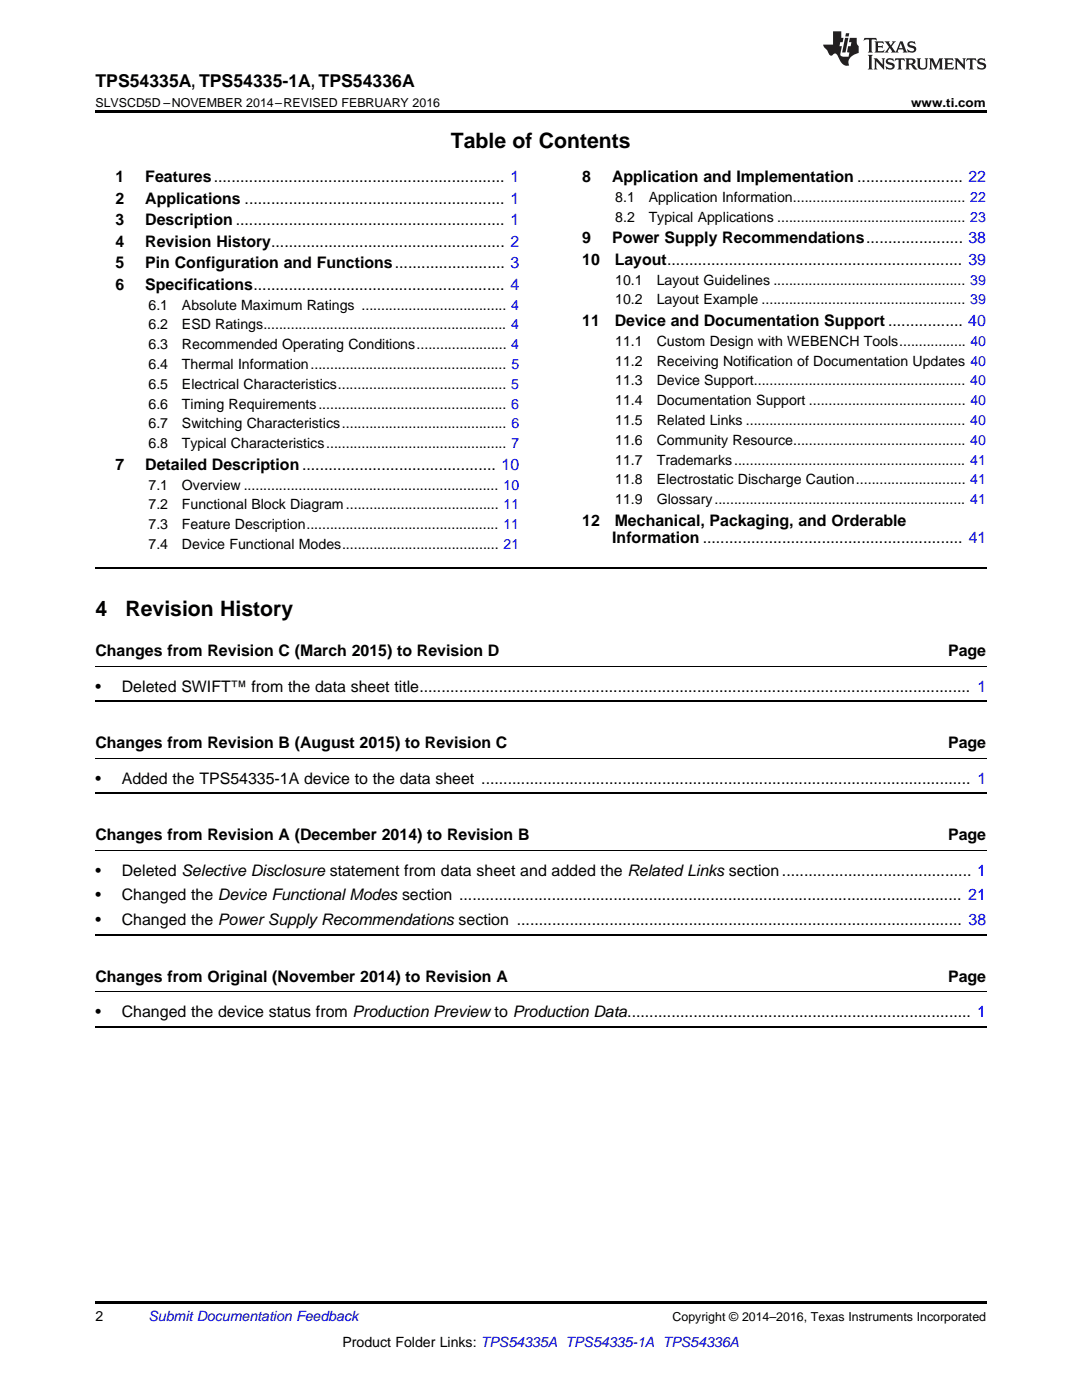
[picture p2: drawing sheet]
<svg xmlns="http://www.w3.org/2000/svg" width="216mm" height="279mm" viewBox="0 0 216 279" stroke-linecap="round" stroke-linejoin="round" font-family="sans-serif">
<defs><g id="words">
<g font-size="4.2">
<text x="90" y="29.6">Table of Contents</text>
<text x="19" y="122.9">4</text>
<text x="25" y="122.9">Revision History</text>
</g>
<text font-size="3.5" x="19" y="17.3">TPS54335A, TPS54335-1A, TPS54336A</text>
<g font-size="3.2">
<text x="23" y="36.3">1</text>
<text x="23" y="40.6">2</text>
<text x="29" y="36.3">Features.................................................................. 1</text>
<text x="29" y="40.6">Applications ........................................................... 1</text>
<text x="116.2" y="36.3">8</text>
<text x="122.1" y="36.3">Application and Implementation ........................ 22</text>
<text x="23" y="44.9">3</text>
<text x="29" y="44.9">Description ............................................................. 1</text>
<text x="23" y="49.2">4</text>
<text x="23" y="53.6">5</text>
<text x="29" y="49.2">Revision History..................................................... 2</text>
<text x="29" y="53.6">Pin Configuration and Functions......................... 3</text>
<text x="116.2" y="48.5">9</text>
<text x="116.2" y="52.8">10</text>
<text x="122.1" y="48.5">Power Supply Recommendations...................... 38</text>
<text x="122.7" y="52.8">Layout................................................................... 39</text>
<text x="23" y="57.9">6</text>
<text x="29" y="57.9">Specifications......................................................... 4</text>
<text x="116.2" y="65.1">11</text>
<text x="122.7" y="65.1">Device and Documentation Support ................. 40</text>
<text x="23" y="93.8">7</text>
<text x="29" y="93.8">Detailed Description............................................ 10</text>
<text x="116.2" y="104.9">12</text>
<text x="122.7" y="104.9">Mechanical, Packaging, and Orderable</text>
<text x="122.2" y="108.4">Information ........................................................... 41</text>
<text x="19" y="131">Changes from Revision C (March 2015) to Revision D</text>
<text x="189.2" y="131">Page</text>
<text x="19" y="138">•</text>
<text x="24.3" y="138">Deleted SWIFT™ from the data sheet title............................................................................................................................. 1</text>
<text x="19" y="149.3">Changes from Revision B (August 2015) to Revision C</text>
<text x="189.2" y="149.3">Page</text>
<text x="19" y="156.4">•</text>
<text x="24.3" y="156.4">Added the TPS54335-1A device to the data sheet ............................................................................................................... 1</text>
<text x="19" y="167.7">Changes from Revision A (December 2014) to Revision B</text>
<text x="189.2" y="167.7">Page</text>
<text x="19" y="174.7">•</text>
<text x="19" y="179.7">•</text>
<text x="24.3" y="174.7">Deleted Selective Disclosure statement from data sheet and added the Related Links section........................................... 1</text>
<text x="24.3" y="179.7">Changed the Device Functional Modes section .................................................................................................................. 21</text>
<text x="19" y="184.6">•</text>
<text x="24.3" y="184.6">Changed the Power Supply Recommendations section ..................................................................................................... 38</text>
<text x="19" y="195.9">Changes from Original (November 2014) to Revision A</text>
<text x="189.2" y="195.9">Page</text>
<text x="19" y="203">•</text>
<text x="24.3" y="203">Changed the device status from Production Preview to Production Data.............................................................................. 1</text>
</g>
<g font-size="2.8">
<text x="122.8" y="40.3">8.1</text>
<text x="129.4" y="40.3">Application Information............................................ 22</text>
<text x="122.8" y="44.2">8.2</text>
<text x="129.4" y="44.2">Typical Applications ................................................ 23</text>
<text x="122.8" y="56.8">10.1</text>
<text x="131" y="56.8">Layout Guidelines ................................................. 39</text>
<text x="29.6" y="61.8">6.1</text>
<text x="29.6" y="65.8">6.2</text>
<text x="36.3" y="61.8">Absolute Maximum Ratings ..................................... 4</text>
<text x="36.3" y="65.8">ESD Ratings.............................................................. 4</text>
<text x="122.8" y="60.7">10.2</text>
<text x="131" y="60.7">Layout Example .................................................... 39</text>
<text x="29.6" y="69.7">6.3</text>
<text x="36.3" y="69.7">Recommended Operating Conditions....................... 4</text>
<text x="122.8" y="69">11.1</text>
<text x="131" y="69">Custom Design with WEBENCH Tools................. 40</text>
<text x="29.6" y="73.7">6.4</text>
<text x="29.6" y="77.6">6.5</text>
<text x="36.3" y="73.7">Thermal Information.................................................. 5</text>
<text x="36.3" y="77.6">Electrical Characteristics........................................... 5</text>
<text x="122.8" y="73">11.2</text>
<text x="122.8" y="76.9">11.3</text>
<text x="131" y="73">Receiving Notification of Documentation Updates 40</text>
<text x="131" y="76.9">Device Support...................................................... 40</text>
<text x="29.6" y="81.6">6.6</text>
<text x="36.3" y="81.6">Timing Requirements................................................ 6</text>
<text x="122.8" y="80.9">11.4</text>
<text x="131" y="80.9">Documentation Support ........................................ 40</text>
<text x="29.6" y="85.5">6.7</text>
<text x="29.6" y="89.5">6.8</text>
<text x="36.3" y="85.5">Switching Characteristics.......................................... 6</text>
<text x="36.3" y="89.5">Typical Characteristics.............................................. 7</text>
<text x="122.8" y="84.8">11.5</text>
<text x="122.8" y="88.8">11.6</text>
<text x="131" y="84.8">Related Links ........................................................ 40</text>
<text x="131" y="88.8">Community Resource............................................ 40</text>
<text x="122.8" y="92.7">11.7</text>
<text x="131" y="92.7">Trademarks........................................................... 41</text>
<text x="29.6" y="97.7">7.1</text>
<text x="29.6" y="101.7">7.2</text>
<text x="36.3" y="97.7">Overview ................................................................. 10</text>
<text x="36.3" y="101.7">Functional Block Diagram....................................... 11</text>
<text x="122.8" y="96.7">11.8</text>
<text x="122.8" y="100.6">11.9</text>
<text x="131" y="96.7">Electrostatic Discharge Caution............................ 41</text>
<text x="131" y="100.6">Glossary................................................................ 41</text>
<text x="29.6" y="105.6">7.3</text>
<text x="36.3" y="105.6">Feature Description................................................. 11</text>
<text x="29.6" y="109.6">7.4</text>
<text x="36.3" y="109.6">Device Functional Modes........................................ 21</text>
<text x="19" y="263.6">2</text>
<text x="68.3" y="268.9">Product Folder Links: TPS54335A TPS54335-1A TPS54336A</text>
</g>
<text font-size="2.8" fill="#0000c8" x="29.6" y="263.6">Submit Documentation Feedback</text>
<g font-size="2.5">
<text x="19" y="21.4">SLVSCD5D –NOVEMBER 2014–REVISED FEBRUARY 2016</text>
<text x="181.8" y="21.4">www.ti.com</text>
<text x="134.2" y="263.6">Copyright © 2014–2016, Texas Instruments Incorporated</text>
</g>
</g></defs>
<path d="M19 22h177.8v.5h-177.8zM19 259.7h177.8v.5h-177.8z" fill="#000"/>
<path d="M19 113.3h177.8M19 140h177.8M19 158.3h177.8M19 186.5h177.8M19 204.9h177.8" fill="none" stroke="#000" stroke-width=".35"/>
<path d="M19 133.1h177.8M19 151.4h177.8M19 169.7h177.8M19 198h177.8" fill="none" stroke="#000" stroke-width=".2"/>
<g fill="#231f20">
<path d="M172.5 7.6l-.1 .5 .4-.2h.6v.1v2.1l-.2 .4h.9l-.2-.4v-2.1l.1-.1h.5l.5 .2-.2-.5zM174.5 8.3l.2 .3v1.5l-.2 .4h1.8l.2-.6a1.04 1.04 0 0 1-1.3 .2v-.7h.6l.3 .2v-.6l-.3 .2h-.6v-.6l.8-.1 .4 .3-.2-.5zM176.5 8.3l.9 1.1-.9 1.1h.8l-.2-.2 .4-.7 .5 .7-.2 .2h1.5l-.2-.2 .2-.4h.9l.1 .4-.2 .2h1l-.3-.3-.7-1.9h-.5l-.9 2-.8-1 .9-1h-.8l.1 .3-.4 .5-.3-.6 .1-.2zM179.7 8.6l.4 1h-.7zM181.3 8.4a.63 .63 0 0 0-.2 .7 .63 .63 0 0 0 .6 .4l.6 .2 .1 .2a.75 .75 0 0 1-.7 .4 .75 .75 0 0 1-.6-.5l.1 .7 .1-.1a1.11 1.11 0 0 0 1.5-.6 1.13 1.13 0 0 0-1.2-.8l-.1-.4a1.04 1.04 0 0 1 1.2 .2l-.2-.5-.2 .1-.4-.2zM173.2 10.9l.2 .4v2.2l-.2 .4h1l-.3-.4v-2.2l.3-.4zM174.3 11.6l.3 .4v1.5l-.3 .4h.8l-.2-.4v-1.3l1.5 1.7v-1.9l.2-.4h-.7l.2 .4v.9l-1.1-1.3zM177 11.8a.62 .62 0 0 0-.2 .7 .62 .62 0 0 0 .6 .4l.6 .1 .1 .3a.76 .76 0 0 1-.7 .3 .76 .76 0 0 1-.7-.4l.2 .7 .1-.1a1.11 1.11 0 0 0 1.5-.6 1.13 1.13 0 0 0-1.2-.8l-.1-.4a1.04 1.04 0 0 1 1.2 .2l-.2-.6-.2 .1-.5-.1zM178.7 11.6l-.2 .6a.61 .61 0 0 1 .8-.3v1.6l-.2 .4h.9l-.2-.4v-1.6a.63 .63 0 0 1 .7 .3l-.1-.6zM180.6 11.6l.3 .4v1.5l-.3 .4h1l-.2-.2-.1-.8 .6 .2a.76 .76 0 0 0 1.2 .7l-1-1a.58 .58 0 0 0 .6-.5 .58 .58 0 0 0-.5-.6zM181.4 11.9h.1a.45 .45 0 0 1 .5 .1 .45 .45 0 0 1 .1 .5l-.8 .2zM182.9 11.6l.2 .2a2.17 2.17 0 0 0 .3 1.9 .99 .99 0 0 0 1.6-.6v-1.1l.2-.4h-.7l.2 .2a1.92 1.92 0 0 1-.2 1.8 .6 .6 0 0 1-.9-.5v-1.1l.2-.4zM185.4 11.6l.2 .4v1.5l-.2 .4h.7l-.2-.4v-1.4l.8 1.8 .8-1.8v1.4l-.2 .4h.9l-.2-.4v-1.5l.2-.4h-.8l-.6 1.5-.6-1.5zM188.4 11.6l.2 .4v1.5l-.2 .4h1.8l.1-.6a1.04 1.04 0 0 1-1.2 .1v-.6h.5l.4 .2v-.6l-.4 .2h-.5v-.7h.8l.3 .3-.1-.6zM190.5 11.6l.2 .4v1.5l-.2 .4h.7l-.2-.4v-1.3l1.5 1.7v-1.9l.2-.4h-.7l.2 .4v.9l-1.1-1.3zM192.9 11.6l-.1 .6a.61 .61 0 0 1 .7-.3l.1 1.6-.3 .4h1l-.3-.4 .1-1.6a.63 .63 0 0 1 .7 .3l-.1-.6zM195.2 11.8a.62 .62 0 0 0-.2 .7 .62 .62 0 0 0 .6 .4l.6 .1 .1 .3a.76 .76 0 0 1-.7 .3 .76 .76 0 0 1-.6-.4l.1 .7 .1-.1a1.11 1.11 0 0 0 1.6-.6 1.13 1.13 0 0 0-1.3-.8l-.1-.4a1.04 1.04 0 0 1 1.2 .2l-.1-.6-.2 .1-.5-.1z"/>
<path d="M166.2 6.3v2.6h-1.9v.4l.8 .9a.91 .91 0 0 0 1 .8 .56 .56 0 0 1 .5-.3 .56 .56 0 0 1 .5 .3l.4 .8a1.53 1.53 0 0 0 1.9 1.2 1.54 1.54 0 0 1 1-2.1l.9-.3v-1.4a1.52 1.52 0 0 1-.4-1.6h-1.3l-.2 .8h.5l-.2 .8h-.5l-.1 1v.2l.4 .1-.2 .8a1.93 1.93 0 0 1-1.6-.3l.3-1.8h-.5l.2-.8h.4l.2-.8h-.4v-1.3zM168.6 7.6l-.6 2.9h.7l.6-2.9zM168.8 6.6l-.1 .7h.6l.2-.7z"/>
</g>
<use href="#words"/>
</svg>
